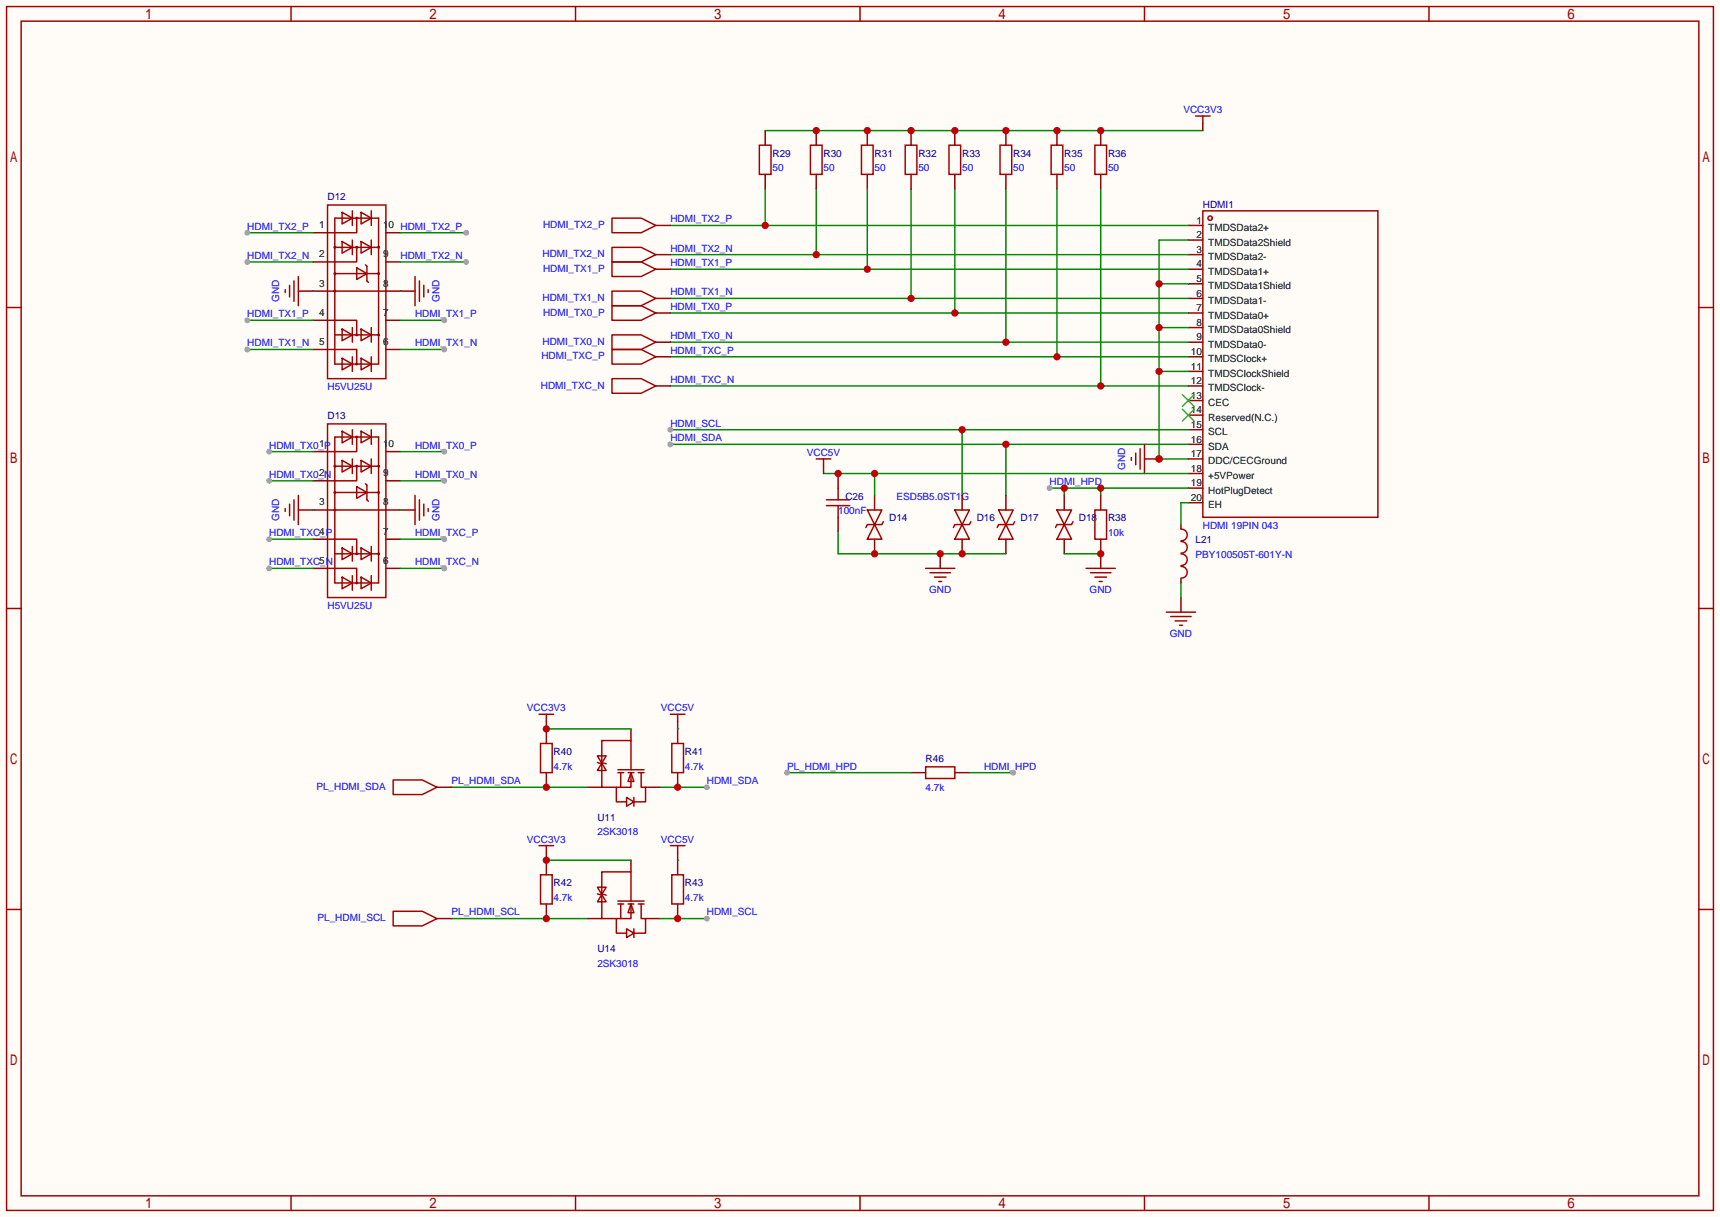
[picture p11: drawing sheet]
<svg xmlns="http://www.w3.org/2000/svg" width="299mm" height="212mm" viewBox="0 0 299 212" stroke-linecap="round" stroke-linejoin="round" font-family="sans-serif">
<defs><g id="words">
<g font-size="1.7" fill="#00f">
<text x="206" y="19.6">VCC3V3</text>
<text x="134.5" y="29.8">50</text>
<text x="143.4" y="29.8">50</text>
<text x="152.3" y="29.8">50</text>
<text x="159.9" y="29.8">50</text>
<text x="167.5" y="29.8">50</text>
<text x="176.4" y="29.8">50</text>
<text x="185.3" y="29.8">50</text>
<text x="192.9" y="29.8">50</text>
<text x="43.1" y="40">HDMI_TX2_P</text>
<text x="94.5" y="39.7">HDMI_TX2_P</text>
<text x="116.7" y="38.7">HDMI_TX2_P</text>
<text x="43.1" y="45">HDMI_TX2_N</text>
<text x="69.7" y="45">HDMI_TX2_N</text>
<text x="94.4" y="44.8">HDMI_TX2_N</text>
<text x="94.5" y="47.3">HDMI_TX1_P</text>
<text x="116.7" y="43.8">HDMI_TX2_N</text>
<text x="116.7" y="46.3">HDMI_TX1_P</text>
<text x="48.6" y="52.6" transform="rotate(-90 48.6 52.6)">GND</text>
<text x="76.5" y="52.6" transform="rotate(-90 76.5 52.6)">GND</text>
<text x="94.4" y="52.4">HDMI_TX1_N</text>
<text x="116.7" y="51.4">HDMI_TX1_N</text>
<text x="116.7" y="53.9">HDMI_TX0_P</text>
<text x="43.1" y="55.2">HDMI_TX1_P</text>
<text x="72.3" y="55.2">HDMI_TX1_P</text>
<text x="94.5" y="55">HDMI_TX0_P</text>
<text x="116.7" y="59">HDMI_TX0_N</text>
<text x="43.1" y="60.3">HDMI_TX1_N</text>
<text x="72.3" y="60.3">HDMI_TX1_N</text>
<text x="94.3" y="62.6">HDMI_TXC_P</text>
<text x="94.4" y="60">HDMI_TX0_N</text>
<text x="116.7" y="61.6">HDMI_TXC_P</text>
<text x="57" y="67.9">H5VU25U</text>
<text x="94.2" y="67.7">HDMI_TXC_N</text>
<text x="116.7" y="66.6">HDMI_TXC_N</text>
<text x="116.7" y="74.3">HDMI_SCL</text>
<text x="116.7" y="76.8">HDMI_SDA</text>
<text x="46.9" y="83.1">HDMI_TX0_N</text>
<text x="46.9" y="78.1">HDMI_TX0_P</text>
<text x="72.3" y="78.1">HDMI_TX0_P</text>
<text x="72.3" y="83.1">HDMI_TX0_N</text>
<text x="140.5" y="79.3">VCC5V</text>
<text x="195.9" y="81.8" transform="rotate(-90 195.9 81.8)">GND</text>
<text x="145.9" y="89.5">100nF</text>
<text x="156.1" y="87">ESD5B5.0ST1G</text>
<text x="182.8" y="84.4">HDMI_HPD</text>
<text x="46.9" y="93.3">HDMI_TXC_P</text>
<text x="48.6" y="90.7" transform="rotate(-90 48.6 90.7)">GND</text>
<text x="72.3" y="93.3">HDMI_TXC_P</text>
<text x="76.5" y="90.7" transform="rotate(-90 76.5 90.7)">GND</text>
<text x="192.9" y="93.3">10k</text>
<text x="209.4" y="92">HDMI 19PIN 043</text>
<text x="46.9" y="98.4">HDMI_TXC_N</text>
<text x="72.3" y="98.4">HDMI_TXC_N</text>
<text x="208.2" y="97.1">PBY100505T-601Y-N</text>
<text x="57" y="106">H5VU25U</text>
<text x="161.8" y="103.2">GND</text>
<text x="189.7" y="103.2">GND</text>
<text x="203.7" y="110.8">GND</text>
<text x="91.7" y="123.8">VCC3V3</text>
<text x="115.1" y="123.8">VCC5V</text>
<text x="55.1" y="137.5">PL_HDMI_SDA</text>
<text x="78.6" y="136.5">PL_HDMI_SDA</text>
<text x="96.4" y="133.9">4.7k</text>
<text x="119.3" y="133.9">4.7k</text>
<text x="123.1" y="136.5">HDMI_SDA</text>
<text x="137" y="133.9">PL_HDMI_HPD</text>
<text x="161.2" y="137.8">4.7k</text>
<text x="171.3" y="133.9">HDMI_HPD</text>
<text x="91.7" y="146.6">VCC3V3</text>
<text x="104" y="145.4">2SK3018</text>
<text x="115.1" y="146.6">VCC5V</text>
<text x="55.3" y="160.4">PL_HDMI_SCL</text>
<text x="78.6" y="159.3">PL_HDMI_SCL</text>
<text x="96.4" y="156.8">4.7k</text>
<text x="119.3" y="156.8">4.7k</text>
<text x="123.1" y="159.3">HDMI_SCL</text>
<text x="104" y="168.2">2SK3018</text>
</g>
<g font-size="1.7" fill="#000080">
<text x="134.5" y="27.3">R29</text>
<text x="143.4" y="27.3">R30</text>
<text x="152.3" y="27.3">R31</text>
<text x="159.9" y="27.3">R32</text>
<text x="167.5" y="27.3">R33</text>
<text x="176.4" y="27.3">R34</text>
<text x="185.3" y="27.3">R35</text>
<text x="192.9" y="27.3">R36</text>
<text x="57" y="34.9">D12</text>
<text x="209.4" y="36.2">HDMI1</text>
<text x="57" y="73">D13</text>
<text x="147.2" y="87">C26</text>
<text x="154.8" y="90.8">D14</text>
<text x="170.1" y="90.8">D16</text>
<text x="177.7" y="90.8">D17</text>
<text x="187.8" y="90.8">D18</text>
<text x="192.9" y="90.8">R38</text>
<text x="208.2" y="94.6">L21</text>
<text x="96.4" y="131.4">R40</text>
<text x="119.3" y="131.4">R41</text>
<text x="161.2" y="132.7">R46</text>
<text x="104" y="142.8">U11</text>
<text x="96.4" y="154.3">R42</text>
<text x="119.3" y="154.3">R43</text>
<text x="104" y="165.7">U14</text>
</g>
<g font-size="1.7">
<text x="55.6" y="39.7">1</text>
<text x="66.7" y="39.7">10 HDMI_TX2_P</text>
<text x="208.3" y="41.5">2</text>
<text x="208.3" y="38.9">1</text>
<text x="210.4" y="40.2">TMDSData2+</text>
<text x="55.6" y="44.8">2</text>
<text x="66.7" y="44.8">9</text>
<text x="208.3" y="46.6">4</text>
<text x="208.3" y="44">3</text>
<text x="210.4" y="47.8">TMDSData1+</text>
<text x="210.4" y="45.3">TMDSData2-</text>
<text x="210.4" y="42.7">TMDSData2Shield</text>
<text x="55.6" y="49.9">3</text>
<text x="66.7" y="49.9">8</text>
<text x="208.3" y="51.6">6</text>
<text x="208.3" y="49.1">5</text>
<text x="210.4" y="52.9">TMDSData1-</text>
<text x="210.4" y="50.4">TMDSData1Shield</text>
<text x="55.6" y="55">4</text>
<text x="66.7" y="55">7</text>
<text x="208.3" y="59.3">9</text>
<text x="208.3" y="56.7">8</text>
<text x="208.3" y="54.2">7</text>
<text x="210.4" y="58">TMDSData0Shield</text>
<text x="210.4" y="55.4">TMDSData0+</text>
<text x="55.6" y="60">5</text>
<text x="66.7" y="60">6</text>
<text x="207.4" y="64.3">11</text>
<text x="207.4" y="61.8">10</text>
<text x="210.4" y="65.6">TMDSClockShield</text>
<text x="210.4" y="63.1">TMDSClock+</text>
<text x="210.4" y="60.5">TMDSData0-</text>
<text x="207.4" y="72">14</text>
<text x="207.4" y="69.4">13</text>
<text x="207.4" y="66.9">12</text>
<text x="210.4" y="70.7">CEC</text>
<text x="210.4" y="68.1">TMDSClock-</text>
<text x="55.6" y="77.8">1</text>
<text x="66.7" y="77.8">10</text>
<text x="207.4" y="77">16</text>
<text x="207.4" y="74.5">15</text>
<text x="210.4" y="75.8">SCL</text>
<text x="210.4" y="73.2">Reserved(N.C.)</text>
<text x="55.6" y="82.9">2</text>
<text x="66.7" y="82.9">9</text>
<text x="207.4" y="82.1">18</text>
<text x="207.4" y="79.6">17</text>
<text x="210.4" y="83.4">+5VPower</text>
<text x="210.4" y="80.8">DDC/CECGround</text>
<text x="210.4" y="78.3">SDA</text>
<text x="55.6" y="88">3</text>
<text x="66.7" y="88">8</text>
<text x="207.4" y="87.2">20</text>
<text x="207.4" y="84.7">19</text>
<text x="210.4" y="88.5">EH</text>
<text x="210.4" y="85.9">HotPlugDetect</text>
<text x="55.6" y="93.1">4</text>
<text x="66.7" y="93.1">7</text>
<text x="55.6" y="98.1">5</text>
<text x="66.7" y="98.1">6</text>
</g>
</g></defs>
<path d="M0 0h299.5v211.8h-299.5z" fill="#fffcf7"/>
<g fill="none" stroke="#a10000" stroke-width=".25">
<path d="M1.1 1.1h297.2v209.6h-297.2zM3.7 3.7h292.1v204.5h-292.1zM50.7 1.1v2.6M100.2 1.1v2.6M149.7 1.1v2.6M199.3 1.1v2.6M248.8 1.1v2.6M209.4 36.7h30.5v53.3h-30.5zM1.1 53.5h2.6M295.8 53.5h2.5M1.1 105.9h2.6M295.8 105.9h2.5"/>
<path d="M1.1 158.3h2.6M295.8 158.3h2.5M50.7 208.2v2.5M100.2 208.2v2.5M149.7 208.2v2.5M199.3 208.2v2.5M248.8 208.2v2.5"/>
<circle cx="210.7" cy="38" r=".38"/>
</g>
<g fill="none" stroke="#870000" stroke-width=".25">
<path d="M206.9 39.2h2.5M206.9 59.6h2.5M206.9 57h2.5M206.9 54.5h2.5M206.9 51.9h2.5M206.9 49.4h2.5M206.9 46.9h2.5M206.9 44.3h2.5M206.9 41.8h2.5M206.9 79.9h2.5M206.9 77.3h2.5M206.9 74.8h2.5"/>
<path d="M206.9 72.3h2.5M206.9 69.7h2.5M206.9 67.2h2.5M206.9 64.6h2.5M206.9 62.1h2.5M206.9 87.5h2.5M206.9 85h2.5M206.9 82.4h2.5"/>
</g>
<path d="M205.9 71.2l2 2.1M205.9 68.7l2 2M207.9 71.2l-2 2.1M207.9 68.7l-2 2" fill="none" stroke="#3c3" stroke-width=".25"/>
<path d="M116.7 39.2h90.2M133.2 32.9v6.3" fill="none" stroke="#008700" stroke-width=".25"/>
<circle cx="133.2" cy="39.2" r=".63" fill="#c00"/>
<path d="M142.1 32.9v11.4M116.7 44.3h90.2" fill="none" stroke="#008700" stroke-width=".25"/>
<circle cx="142.1" cy="44.3" r=".63" fill="#c00"/>
<path d="M158.6 32.9v19M116.7 51.9h90.2" fill="none" stroke="#008700" stroke-width=".25"/>
<circle cx="158.6" cy="51.9" r=".63" fill="#c00"/>
<path d="M166.2 32.9v21.6M116.7 54.5h90.2" fill="none" stroke="#008700" stroke-width=".25"/>
<circle cx="166.2" cy="54.5" r=".63" fill="#c00"/>
<path d="M175.1 32.9v26.7M116.7 59.6h90.2" fill="none" stroke="#008700" stroke-width=".25"/>
<circle cx="175.1" cy="59.6" r=".63" fill="#c00"/>
<path d="M191.6 32.9v34.3M116.7 67.2h90.2" fill="none" stroke="#008700" stroke-width=".25"/>
<circle cx="191.6" cy="67.2" r=".63" fill="#c00"/>
<path d="M116.7 74.8h90.2M167.5 74.8v11.4" fill="none" stroke="#008700" stroke-width=".25"/>
<circle cx="167.5" cy="74.8" r=".63" fill="#c00"/>
<circle cx="116.7" cy="74.8" r=".51" fill="#999"/>
<path d="M116.7 77.3h90.2M175.1 77.3v8.9" fill="none" stroke="#008700" stroke-width=".25"/>
<circle cx="175.1" cy="77.3" r=".63" fill="#c00"/>
<circle cx="116.7" cy="77.3" r=".51" fill="#999"/>
<path d="M201.8 49.4h5.1M201.8 57h5.1M206.9 41.8h-5.1v38.1h5.1M201.8 64.6h5.1" fill="none" stroke="#008700" stroke-width=".25"/>
<g fill="#c00">
<circle cx="201.8" cy="79.9" r=".63"/>
<circle cx="201.8" cy="64.6" r=".63"/>
<circle cx="201.8" cy="57" r=".63"/>
<circle cx="201.8" cy="49.4" r=".63"/>
</g>
<path d="M182.8 85h24.1M185.3 85v1.2M191.6 85v1.2" fill="none" stroke="#008700" stroke-width=".25"/>
<g fill="#c00">
<circle cx="191.6" cy="85" r=".63"/>
<circle cx="185.3" cy="85" r=".63"/>
</g>
<circle cx="182.8" cy="85" r=".51" fill="#999"/>
<g fill="none" stroke="#a10000" stroke-width=".25">
<path d="M132.2 25.3h2v5.1h-2zM141.1 25.3h2v5.1h-2zM150 25.3h2v5.1h-2zM157.6 25.3h2v5.1h-2zM165.2 25.3h2.1v5.1h-2.1zM174.1 25.3h2v5.1h-2zM183 25.3h2v5.1h-2zM190.6 25.3h2.1v5.1h-2.1zM143.9 88h4.1M143.9 87h4.1M145.9 85v2M145.9 88v2"/>
<path d="M190.6 88.8h2.1v5.1h-2.1zM205.6 92.1a1.01 1.01 0 0 1 1.1 1 1.01 1.01 0 0 1-1.1 1M205.6 98.6a1.01 1.01 0 0 1 1.1 1 1.01 1.01 0 0 1-1.1 1M205.6 94.3a1.01 1.01 0 0 1 1.1 1 1.01 1.01 0 0 1-1.1 1M205.6 96.4a1.01 1.01 0 0 1 1.1 1 1.01 1.01 0 0 1-1.1 1M94.1 129.4h2v5.1h-2zM117 129.4h2v5.1h-2zM161.2 133.5h5v2h-5zM94.1 152.3h2v5.1h-2zM117 152.3h2v5.1h-2z"/>
</g>
<g fill="none" stroke="#870000" stroke-width=".25">
<path d="M133.2 22.7v2.6M133.2 30.4v2.5M142.1 22.7v2.6M142.1 30.4v2.5M151 22.7v2.6M151 30.4v2.5M158.6 22.7v2.6M158.6 30.4v2.5M166.2 22.7v2.6M166.2 30.4v2.5M175.1 22.7v2.6M175.1 30.4v2.5"/>
<path d="M184 22.7v2.6M184 30.4v2.5M191.6 22.7v2.6M191.6 30.4v2.5M199.3 79.9h2.5M145.9 82.4v2.6M145.9 90v2.6M191.6 86.2v2.6M191.6 93.9v2.5M205.6 91.3v.8M205.6 100.7v.8M95.1 126.9v2.5"/>
<path d="M95.1 134.5v2.5M118 126.9v2.5M118 134.5v2.5M158.6 134.5h2.6M166.2 134.5h2.6M95.1 149.7v2.6M95.1 157.4v2.5M118 149.7v2.6M118 157.4v2.5"/>
</g>
<circle cx="201.8" cy="79.9" r=".63" fill="#c00"/>
<g fill="none" stroke="#a10000" stroke-width=".25">
<path d="M197 79.6v.5M197.7 78.9v2M198.5 78.1v3.6M199.3 77.3v5.1M161.2 98.9h5M161.9 99.7h3.6M189.1 98.9h5.1M189.9 99.7h3.5M162.7 100.5h2M163.4 101.2h.6M190.6 100.5h2.1M191.4 101.2h.5"/>
<path d="M203.1 106.6h5.1M203.8 107.3h3.6M204.6 108.1h2M205.4 108.8h.5"/>
</g>
<path d="M163.7 96.4v2.5M191.6 96.4v2.5M205.6 104v2.6" fill="none" stroke="#870000" stroke-width=".25"/>
<path d="M151 32.9v14M116.7 46.9h90.2M206.9 87.5h-1.3v3.8M205.6 101.5v2.5" fill="none" stroke="#008700" stroke-width=".25"/>
<circle cx="151" cy="46.9" r=".63" fill="#c00"/>
<path d="M184 32.9v29.2M116.7 62.1h90.2" fill="none" stroke="#008700" stroke-width=".25"/>
<circle cx="184" cy="62.1" r=".63" fill="#c00"/>
<path d="M133.2 22.7h76.2" fill="none" stroke="#008700" stroke-width=".25"/>
<g fill="#c00">
<circle cx="142.1" cy="22.7" r=".63"/>
<circle cx="151" cy="22.7" r=".63"/>
<circle cx="158.6" cy="22.7" r=".63"/>
<circle cx="166.2" cy="22.7" r=".63"/>
<circle cx="175.1" cy="22.7" r=".63"/>
<circle cx="184" cy="22.7" r=".63"/>
<circle cx="191.6" cy="22.7" r=".63"/>
</g>
<g fill="none" stroke="#a10000" stroke-width=".25">
<path d="M57 35.7h10.2v30.2h-10.2zM58.3 38h7.6v25.4h-7.6zM59.6 37l1.7 1-1.7 1zM61.3 36.7v2.5M62.1 38v2.5h-5.1M62.9 37l1.7 1-1.7 1zM64.6 36.7v2.5M49.7 50.4v.5M50.4 49.7v2M51.2 48.9v3.6M51.9 48.1v5.1M57 55.8h5.1v2.5"/>
<path d="M57 50.7h10.2M58.3 43.1h7.6M58.3 47.6h7.6M58.3 58.3h7.6M59.6 42l1.7 1.1-1.7 1zM59.6 57.3l1.7 1-1.7 1zM61.3 41.8v2.5M61.3 57v2.6M62.1 46.6l1.8 1-1.8 1zM62.1 43.1v2.5h-5.1M62.9 42l1.7 1.1-1.7 1zM62.9 57.3l1.7 1-1.7 1z"/>
<path d="M63.6 46.1l.3 .3v2.5l.2 .2M64.6 41.8v2.5M64.6 57v2.6M72.3 48.1v5.1M73 48.9v3.6M73.8 49.7v2M74.5 50.4v.5M57 73.8h10.2v30.2h-10.2zM57 60.8h5.1v2.6M58.3 76.1h7.6v25.4h-7.6zM59.6 75.1l1.7 1-1.7 1zM59.6 62.4l1.7 1-1.7 1z"/>
<path d="M61.3 62.1v2.5M61.3 74.8v2.5M61.3 79.9v2.5M62.1 76.1v2.5h-5.1M62.9 75.1l1.7 1-1.7 1zM62.9 62.4l1.7 1-1.7 1zM64.6 62.1v2.5M64.6 74.8v2.5M64.6 79.9v2.5M49.7 88.5v.5M50.4 87.8v2M51.2 87v3.6"/>
<path d="M51.9 86.2v5.1M57 93.9h5.1v2.5M57 98.9h5.1v2.6M57 88.8h10.2M58.3 81.2h7.6M58.3 85.7h7.6M58.3 96.4h7.6M59.6 80.1l1.7 1.1-1.7 1zM59.6 95.4l1.7 1-1.7 1zM61.3 95.1v2.6M62.1 84.7l1.8 1-1.8 1zM62.1 81.2v2.5h-5.1"/>
<path d="M62.9 80.1l1.7 1.1-1.7 1zM62.9 95.4l1.7 1-1.7 1zM63.6 84.2l.3 .3v2.5l.2 .2M64.6 95.1v2.6M72.3 86.2v5.1M73 87v3.6M73.8 87.8v2M74.5 88.5v.5M59.6 100.5l1.7 1-1.7 1zM61.3 100.2v2.5M62.9 100.5l1.7 1-1.7 1zM64.6 100.2v2.5"/>
<circle cx="62.1" cy="38" r=".13"/>
<circle cx="58.3" cy="50.7" r=".13"/>
<circle cx="58.3" cy="47.6" r=".13"/>
<circle cx="58.3" cy="43.1" r=".13"/>
<circle cx="62.1" cy="58.3" r=".13"/>
<circle cx="62.1" cy="43.1" r=".13"/>
<circle cx="65.9" cy="58.3" r=".13"/>
<circle cx="65.9" cy="43.1" r=".13"/>
<circle cx="65.9" cy="47.6" r=".13"/>
<circle cx="62.1" cy="63.4" r=".13"/>
<circle cx="62.1" cy="76.1" r=".13"/>
<circle cx="58.3" cy="88.8" r=".13"/>
<circle cx="58.3" cy="85.7" r=".13"/>
<circle cx="58.3" cy="81.2" r=".13"/>
<circle cx="62.1" cy="96.4" r=".13"/>
<circle cx="62.1" cy="81.2" r=".13"/>
<circle cx="65.9" cy="96.4" r=".13"/>
<circle cx="65.9" cy="81.2" r=".13"/>
<circle cx="65.9" cy="85.7" r=".13"/>
<circle cx="62.1" cy="101.5" r=".13"/>
</g>
<g fill="none" stroke="#870000" stroke-width=".25">
<path d="M51.9 50.7h5.1M54.5 40.5h2.5M54.5 45.6h2.5M54.5 55.8h2.5M67.2 40.5h2.5M67.2 45.6h2.5M67.2 50.7h5.1M67.2 55.8h2.5M54.5 78.6h2.5M54.5 60.8h2.5M67.2 78.6h2.5M67.2 60.8h2.5"/>
<path d="M51.9 88.8h5.1M54.5 83.7h2.5M54.5 93.9h2.5M54.5 98.9h2.5M67.2 83.7h2.5M67.2 88.8h5.1M67.2 93.9h2.5M67.2 98.9h2.5"/>
</g>
<path d="M69.7 45.6h11.5" fill="none" stroke="#008700" stroke-width=".25"/>
<circle cx="81.2" cy="45.6" r=".51" fill="#999"/>
<path d="M43.1 45.6h11.4" fill="none" stroke="#008700" stroke-width=".25"/>
<circle cx="43.1" cy="45.6" r=".51" fill="#999"/>
<path d="M69.7 40.5h11.5" fill="none" stroke="#008700" stroke-width=".25"/>
<circle cx="81.2" cy="40.5" r=".51" fill="#999"/>
<path d="M43.1 40.5h11.4" fill="none" stroke="#008700" stroke-width=".25"/>
<circle cx="43.1" cy="40.5" r=".51" fill="#999"/>
<path d="M69.7 55.8h7.6" fill="none" stroke="#008700" stroke-width=".25"/>
<circle cx="77.3" cy="55.8" r=".51" fill="#999"/>
<path d="M69.7 60.8h7.6" fill="none" stroke="#008700" stroke-width=".25"/>
<circle cx="77.3" cy="60.8" r=".51" fill="#999"/>
<path d="M43.1 60.8h11.4" fill="none" stroke="#008700" stroke-width=".25"/>
<circle cx="43.1" cy="60.8" r=".51" fill="#999"/>
<path d="M43.1 55.8h11.4" fill="none" stroke="#008700" stroke-width=".25"/>
<circle cx="43.1" cy="55.8" r=".51" fill="#999"/>
<path d="M69.7 78.6h7.6" fill="none" stroke="#008700" stroke-width=".25"/>
<circle cx="77.3" cy="78.6" r=".51" fill="#999"/>
<path d="M69.7 83.7h7.6" fill="none" stroke="#008700" stroke-width=".25"/>
<circle cx="77.3" cy="83.7" r=".51" fill="#999"/>
<path d="M46.9 83.7h7.6" fill="none" stroke="#008700" stroke-width=".25"/>
<circle cx="46.9" cy="83.7" r=".51" fill="#999"/>
<path d="M46.9 78.6h7.6" fill="none" stroke="#008700" stroke-width=".25"/>
<circle cx="46.9" cy="78.6" r=".51" fill="#999"/>
<path d="M69.7 93.9h7.6" fill="none" stroke="#008700" stroke-width=".25"/>
<circle cx="77.3" cy="93.9" r=".51" fill="#999"/>
<path d="M69.7 98.9h7.6" fill="none" stroke="#008700" stroke-width=".25"/>
<circle cx="77.3" cy="98.9" r=".51" fill="#999"/>
<path d="M46.9 98.9h7.6" fill="none" stroke="#008700" stroke-width=".25"/>
<circle cx="46.9" cy="98.9" r=".51" fill="#999"/>
<path d="M46.9 93.9h7.6" fill="none" stroke="#008700" stroke-width=".25"/>
<circle cx="46.9" cy="93.9" r=".51" fill="#999"/>
<path d="M54.5 50.7h.1M69.7 50.7h.1M54.5 88.8h.1M69.7 88.8h.1M185.3 96.4h6.3" fill="none" stroke="#008700" stroke-width=".25"/>
<path d="M152.3 86.2v2.6M152.3 93.9v2.5M167.5 86.2v2.6M167.5 93.9v2.5M175.1 86.2v2.6M175.1 93.9v2.5M185.3 86.2v2.6M185.3 93.9v2.5" fill="none" stroke="#870000" stroke-width=".25"/>
<path d="M151 88.8h2.5l-1.2 2.5zM152.3 91.3l1.2 2.6h-2.5zM153.8 90.8l-.3 .5h-2.5l-.3 .5M166.2 88.8h2.6l-1.3 2.5zM167.5 91.3l1.3 2.6h-2.6zM169 90.8l-.2 .5h-2.6l-.2 .5M173.9 88.8h2.5l-1.3 2.5zM175.1 91.3l1.3 2.6h-2.5zM176.7 90.8l-.3 .5h-2.5l-.3 .5M184 88.8h2.6l-1.3 2.5zM185.3 91.3l1.3 2.6h-2.6zM186.8 90.8l-.2 .5h-2.6l-.2 .5" fill="none" stroke="#a10000" stroke-width=".25"/>
<circle cx="191.6" cy="96.4" r=".63" fill="#c00"/>
<path d="M143.4 82.4h63.5M152.3 82.4v3.8" fill="none" stroke="#008700" stroke-width=".25"/>
<g fill="#c00">
<circle cx="152.3" cy="82.4" r=".63"/>
<circle cx="145.9" cy="82.4" r=".63"/>
</g>
<path d="M143.4 81.2v1.2M95.1 125.6v1.3M118 125.6v1.3M95.1 148.5v1.2M118 148.5v1.2" fill="none" stroke="#870000" stroke-width=".25"/>
<path d="M142.1 79.9h2.6M143.4 79.9v1.3M93.9 124.3h2.5M95.1 124.3v1.3M116.7 124.3h2.6M118 124.3v1.3M93.9 147.2h2.5M95.1 147.2v1.3M116.7 147.2h2.6M118 147.2v1.3" fill="none" stroke="#a10000" stroke-width=".25"/>
<path d="M145.9 92.6v3.8h29.2" fill="none" stroke="#008700" stroke-width=".25"/>
<g fill="#c00">
<circle cx="167.5" cy="96.4" r=".63"/>
<circle cx="163.7" cy="96.4" r=".63"/>
<circle cx="152.3" cy="96.4" r=".63"/>
</g>
<g fill="none" stroke="#a10000" stroke-width=".25">
<path d="M104 131.6h1.5l-.7 1.2zM104 132.7l1.5 .3M104.8 132.8l.7 1.3h-1.5zM107.6 134.5h1M107.6 134h4.5M108.1 134.5v2.5M109.1 138.8l1.3 .8-1.3 .7zM109.3 134.5h1.1M109.9 134v-5.1h-5.1v8.1h2.5M109.9 134.5v2.5h-2.6v2.6h1.8M109.9 134.5l.5 1.5h-1.1zM110.4 138.8v1.5"/>
<path d="M111.1 134.5h1M111.6 134.5v2.5h.8v2.6h-2M104 154.4h1.5l-.7 1.3zM104 155.6l1.5 .2M104.8 155.7l.7 1.3h-1.5zM107.6 157.4h1M107.6 156.8h4.5M108.1 157.4v2.5M109.3 157.4h1.1M109.9 156.8v-5h-5.1v8.1h2.5M109.9 157.4v2.5h-2.6v2.5h1.8M109.9 157.4l.5 1.5h-1.1z"/>
<path d="M111.1 157.4h1M111.6 157.4v2.5h.8v2.5h-2M109.1 161.7l1.3 .7-1.3 .8zM110.4 161.7v1.5"/>
</g>
<path d="M102.2 137h2.6M109.9 126.9v2M112.4 137h2.5M102.2 159.9h2.6M109.9 149.7v2.1M112.4 159.9h2.5" fill="none" stroke="#870000" stroke-width=".25"/>
<path d="M78.6 159.9h23.6" fill="none" stroke="#008700" stroke-width=".25"/>
<circle cx="95.1" cy="159.9" r=".63" fill="#c00"/>
<path d="M78.6 137h23.6" fill="none" stroke="#008700" stroke-width=".25"/>
<circle cx="95.1" cy="137" r=".63" fill="#c00"/>
<path d="M114.9 159.9h8.2" fill="none" stroke="#008700" stroke-width=".25"/>
<circle cx="118" cy="159.9" r=".63" fill="#c00"/>
<circle cx="123.1" cy="159.9" r=".51" fill="#999"/>
<path d="M114.9 137h8.2" fill="none" stroke="#008700" stroke-width=".25"/>
<circle cx="118" cy="137" r=".63" fill="#c00"/>
<circle cx="123.1" cy="137" r=".51" fill="#999"/>
<path d="M95.1 149.7h14.8" fill="none" stroke="#008700" stroke-width=".25"/>
<circle cx="95.1" cy="149.7" r=".63" fill="#c00"/>
<path d="M95.1 126.9h14.8" fill="none" stroke="#008700" stroke-width=".25"/>
<circle cx="95.1" cy="126.9" r=".63" fill="#c00"/>
<path d="M118 126.9h.1M137 134.5h21.6M118 149.7h.1" fill="none" stroke="#008700" stroke-width=".25"/>
<circle cx="137" cy="134.5" r=".51" fill="#999"/>
<path d="M168.8 134.5h7.6" fill="none" stroke="#008700" stroke-width=".25"/>
<circle cx="176.4" cy="134.5" r=".51" fill="#999"/>
<path d="M114.2 39.2h2.5M209.4 21.5v1.2M114.2 44.3h2.5M114.2 46.9h2.5M114.2 51.9h2.5M114.2 54.5h2.5M114.2 59.6h2.5M114.2 62.1h2.5M114.2 67.2h2.5M76.1 137h2.5M76.1 159.9h2.5" fill="none" stroke="#870000" stroke-width=".25"/>
<path d="M106.6 38h5l2.6 1.2-2.6 1.3h-5zM208.2 20.2h2.5M209.4 20.2v1.3M106.6 43.1h5l2.6 1.2-2.6 1.3h-5zM106.6 45.6h5l2.6 1.3-2.6 1.2h-5zM106.6 50.7h5l2.6 1.2-2.6 1.3h-5zM106.6 53.2h5l2.6 1.3-2.6 1.3h-5zM106.6 58.3h5l2.6 1.3-2.6 1.2h-5zM106.6 60.8h5l2.6 1.3-2.6 1.3h-5zM106.6 65.9h5l2.6 1.3-2.6 1.3h-5zM68.5 135.8h5l2.6 1.2-2.6 1.3h-5zM68.5 158.6h5l2.6 1.3-2.6 1.3h-5z" fill="none" stroke="#a10000" stroke-width=".25"/>
<use href="#words"/>
</svg>
